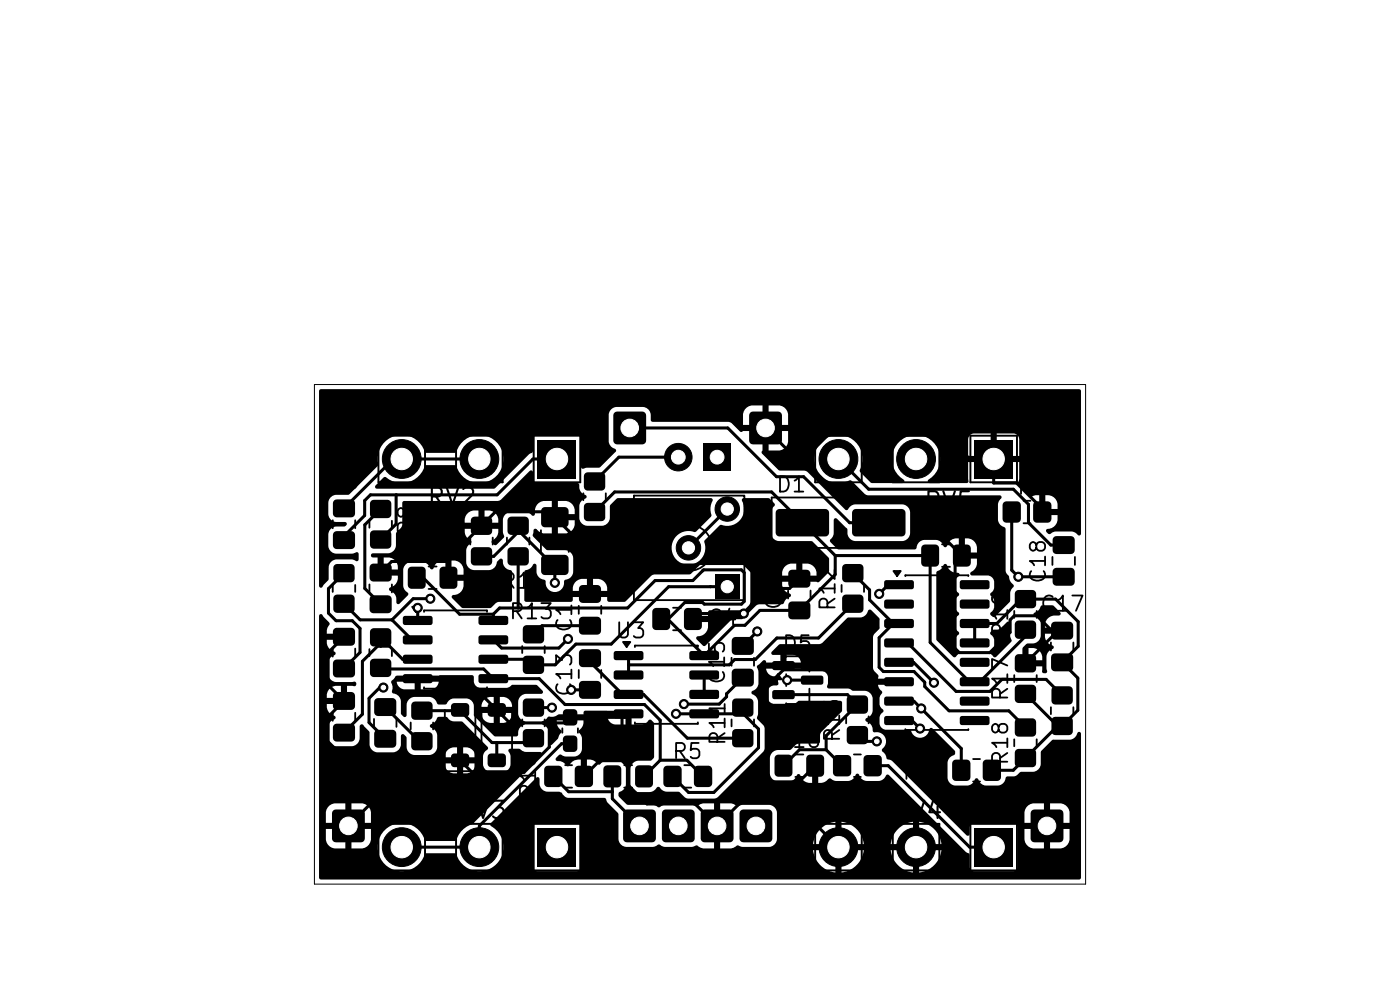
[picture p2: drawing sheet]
<svg xmlns="http://www.w3.org/2000/svg" width="297mm" height="210mm" viewBox="0 0 297 210" stroke-linecap="round" stroke-linejoin="round" font-family="sans-serif">
<defs><g id="words">
<g font-size="3.7">
<text x="90.4" y="108.2">RV2</text>
<text x="195.7" y="109">RV5</text>
<text x="96.9" y="174.6">RV3</text>
<text x="189.2" y="174.6">RV4</text>
</g>
<g font-size="3.2">
<text x="69.6" y="104.6">C8</text>
<text x="113.3" y="107">C5</text>
<text x="164.4" y="105.3">D1</text>
<text x="215.5" y="105.7">R21</text>
<text x="88.6" y="113.8" transform="rotate(-90 88.6 113.8)">R8</text>
<text x="99.3" y="118.3" transform="rotate(-90 99.3 118.3)">R2</text>
<text x="197.1" y="114.9">C3</text>
<text x="106" y="125.7">R1</text>
<text x="206.4" y="121.8">U2</text>
<text x="222.7" y="124.1" transform="rotate(-90 222.7 124.1)">C18</text>
<text x="97.9" y="129.2">U1</text>
<text x="166.6" y="129.7" transform="rotate(-90 166.6 129.7)">C1</text>
<text x="178" y="129.9" transform="rotate(-90 178 129.9)">R12</text>
<text x="220.4" y="130.5">C17</text>
<text x="107.7" y="132.2">R13</text>
<text x="122.2" y="134.5" transform="rotate(-90 122.2 134.5)">C14</text>
<text x="130.3" y="136.2">U3</text>
<text x="149.8" y="133.5">C4</text>
<text x="214.7" y="135.4" transform="rotate(-90 214.7 135.4)">R16</text>
<text x="165.7" y="139">D5</text>
<text x="122.2" y="148.1" transform="rotate(-90 122.2 148.1)">C13</text>
<text x="154.6" y="145.5" transform="rotate(-90 154.6 145.5)">C15</text>
<text x="214.7" y="149.1" transform="rotate(-90 214.7 149.1)">R17</text>
<text x="128.3" y="160.7" transform="rotate(-90 128.3 160.7)">C12</text>
<text x="142.3" y="161.8">R5</text>
<text x="154.7" y="158.5" transform="rotate(-90 154.7 158.5)">R11</text>
<text x="164.5" y="159.5">C16</text>
<text x="179" y="157.8" transform="rotate(-90 179 157.8)">R15</text>
<text x="67.9" y="163">C7</text>
<text x="76.1" y="164.6">C11R9</text>
<text x="191.2" y="166.2">R20</text>
<text x="214.7" y="162.7" transform="rotate(-90 214.7 162.7)">R18</text>
<text x="93.1" y="168.6">D3 D4</text>
<text x="114.1" y="172.7">R4</text>
<text x="114.5" y="169.6" transform="rotate(-90 114.5 169.6)">R10</text>
<text x="176.8" y="170.3">R14</text>
</g>
</g></defs>
<g fill="#000">
<path d="M85.4 106.5l.3-.2h19.9l.7-.3 6.1-6.1a.4 .4 0 0 1 .4-.1 .4 .4 0 0 1 .3 .4v1.5a.97 .97 0 0 0 .8 .8h8.5l.4 .1a2.27 2.27 0 0 0 1.6 2.5v.5a2.4 2.4 0 0 0-1.5 1.7l.1 3a1.73 1.73 0 0 0 1.5 1.2h3.5a1.78 1.78 0 0 0 1.4-1.6v-2.7l1.6-1.5h19.8l.4 .2v.2a4 4 0 0 0-.3 3.3l-3.2 3.4-.4 .1a3.6 3.6 0 0 0-4.8 2.9 3.6 3.6 0 0 0 4 4 3.6 3.6 0 0 0 2.9-4.8l.1-.4 3.4-3.3a3.7 3.7 0 0 0 4.1-1 3.7 3.7 0 0 0 .4-4.3l.4-.3h5.2l1.3 1.1 .1 .4-.6 .7-.2 .7v4.8a1.78 1.78 0 0 0 1.6 1.4h7.1l3.5 3.5 .1 .3-.1 2.8-2 2-.2 .1-.4-.1h-7.3v.7a2.25 2.25 0 0 0 1.8 1.9 .4 .4 0 0 1-.1 .7 2.36 2.36 0 0 0-1.4 1.4l-5.5 .2-3.1 2.9-2 .2-.6 .2-5.5 5.5-.4-.2-1.3-1.3-.1-.4 .4-.2a2.08 2.08 0 0 0 2.1-1.9v-1.1h-2.9l-.3-.3 .1-.9 .3-.1h2.8l.1-1.1 .3-.1 7.2-.1a2.17 2.17 0 0 0 1.4-2v-5.9h6.7v.6h7.3v-.6a2.31 2.31 0 0 0-3-1.9v2.5h-1.3v-2.5h-1.1a2.1 2.1 0 0 0-1.9 1.9h-6.7l-.3-.8-.8-.9-.6-.2h-8.1a1.31 1.31 0 0 0-1.1 .4l-1.9 1.8-7.9 .1-5.8 5.7-.2 .1h-3.3l-.4-.3v-.8h-7.3v.9l-.4 .2-9.7-.1-.2-.3v-6a.49 .49 0 0 1 .6-.4 2.04 2.04 0 0 0 1.4-1.3 .4 .4 0 0 1 .6 .4v1.4a1.9 1.9 0 0 0 1.8 1.6l.2 .4a1.96 1.96 0 0 0 1.2 2.1 1.96 1.96 0 0 0 2.3-.8h2.2v.7h7.3v-.7a2.31 2.31 0 0 0-3-1.9v2.6h-1.3v-2.6h-1.1a2.1 2.1 0 0 0-1.9 1.9h-2.2l.4-.8v-.5a.49 .49 0 0 1 .5-.5 1.77 1.77 0 0 0 1.4-1.6v-3.2a1.76 1.76 0 0 0-1.6-1.4h-4l-2.9-2.9-.1-.2 .2-.8a.47 .47 0 0 1 .4-.7l.7 .6a3.6 3.6 0 0 0 2.8 .5h2.9a2.24 2.24 0 0 0 1.9-2.8h-3.5v2.8h-1.3v-4.1h4.8a2.24 2.24 0 0 0-1.9-2.8h-1.6v2.8h-1.3v-2.8a3.2 3.2 0 0 0-3.2 .8 3.3 3.3 0 0 0-.5 2.1 .45 .45 0 0 1-.7-.1l-.4-.3-.8-.2h-3.3a1.75 1.75 0 0 0-1.5 1.7v2.5l.2 1.2-1.7 1.7-.3-.1-.6-.5 .1-.4a2.25 2.25 0 0 0 1.3-2.5h-7.1v.7a2.43 2.43 0 0 0 1.4 1.9v.2l-.2 .3a1.75 1.75 0 0 0-.9 1.4v2.7a1.75 1.75 0 0 0 1.6 1.5h3.5a2.27 2.27 0 0 0 1.5-1.8l.5-.5a.4 .4 0 0 1 .4-.1 .4 .4 0 0 1 .3 .4 1.89 1.89 0 0 0 1.8 2.1l.1 .3v6l-.2 .3-2.9 .2-1.5 1.2h-5.8l-.3-.1-2-2a.48 .48 0 0 1 .1-.6 .48 .48 0 0 1 .6-.1 2.33 2.33 0 0 0 1.7-3h-2.8l-.3-.2-.1-.4h-.2a.48 .48 0 0 1-.4-.7h3.8v-1.1a2.15 2.15 0 0 0-2.5-1.9v3h-1.3v-3h-.7a2.33 2.33 0 0 0-1.9 1.8 .4 .4 0 0 1-.7-.2 1.75 1.75 0 0 0-1.6-1.3h-2.5a1.75 1.75 0 0 0-1.6 1.7v3.5a1.75 1.75 0 0 0 1 1.3l.1 .3v.3l-1.8 1.8a.4 .4 0 0 1-.5 0 .4 .4 0 0 1-.2-.3 2.13 2.13 0 0 0-1.5-2.6 .4 .4 0 0 1 .2-.6 2.14 2.14 0 0 0 1.6-2.5h-3.2l-.4-.2v-.4h-.3a.48 .48 0 0 1-.4-.7h4.3a2.3 2.3 0 0 0-3-2.5v2.5h-1.3v-2.5h-1a.45 .45 0 0 1-.4-.5 .45 .45 0 0 1 .5-.4l3.4-.1a1.78 1.78 0 0 0 1.4-1.6v-2.5l1.1-1.2a2.35 2.35 0 0 0 .2-1.8h13.3v.7h7.1v-.7a2.25 2.25 0 0 0-2.9-1.9v2.6h-1.3v-2.6h-1a2.1 2.1 0 0 0-1.9 1.9h-13.3zM114 93.3h8.3v8.2h-8.3zM130.3 87.5l.6-.2h5.4a.81 .81 0 0 1 .8 .8v5.4a.81 .81 0 0 1-.8 .8h-5.4a.81 .81 0 0 1-.8-.8v-5.4zM149.2 94.1h5.8v5.8h-5.8zM159.2 87.5l.5-.2h5.4a.81 .81 0 0 1 .8 .8v5.4a.81 .81 0 0 1-.8 .8h-5.4a.81 .81 0 0 1-.8-.8v-5.4zM206.7 93.3h8.2v8.2h-8.2zM67.7 82.7l.4-.2h160.8l.2 .1 .2 .3v30.5a.48 .48 0 0 1-.8-.1l-.4-.3-.8-.3h-3.3l-1.3 .6-.7-.4-.1-.2 .2-.4a2.31 2.31 0 0 0 2.3-2v-1h-2.9a.48 .48 0 0 1-.4-.7 .51 .51 0 0 1-.5-.1 .51 .51 0 0 1-.1-.5h3.9v-1.1a2.17 2.17 0 0 0-2.6-1.9v3h-1.3v-3l-.9 .1-1 .3h-.2l-2.6-2.7 .4-1.1v-3.6h-3.2v-1.3h3.2v-3.9l-.5-.6-.7-.2h-3.5v3.2h-1.3v-3.2h-3.6l-.7 .2-.3 .3-.2 .6v3.6h3.2v1.3h-3.2v4.3l-.3 .2h-7.9a.4 .4 0 0 1-.4-.3 .4 .4 0 0 1 .2-.5 5.1 5.1 0 0 0 1.1-7.7 5.1 5.1 0 0 0-7.8 .2 5.1 5.1 0 0 0 1.5 7.7 .4 .4 0 0 1-.3 .6l-6.7-.1-2.3-2.3-.1-.4a5.1 5.1 0 0 0-3.7-7.4 5.1 5.1 0 0 0-5.9 5.8 5.1 5.1 0 0 0 7.4 3.8h.4l2.9 2.9 .6 .3h28a.42 .42 0 0 1 .4 .3 .42 .42 0 0 1-.3 .5l-.3 .4-.2 .7v3.3a2.05 2.05 0 0 0 1.6 1.7l.1 9.4a2.19 2.19 0 0 1 .8 1.7l.9 1.2-.8 1.2-.1 2.2-3.3 3.2-.3-.1-.5-.5v-.2l.6-.8 .2-.5v-1.4l-.2-.4-.5-.6a.4 .4 0 0 1 0-.6l.5-.6 .2-.5v-1.4l-.4-.8-.8-.4h-3.5a.4 .4 0 0 1-.4-.3 .4 .4 0 0 1 .2-.5 2.43 2.43 0 0 0 1.3-2.8h-2.8l-.4-.2v-.4h-.3a.48 .48 0 0 1-.4-.7h3.9a2.32 2.32 0 0 0-2.6-3v3h-1.3v-3h-.7a2.25 2.25 0 0 0-1.9 1.8 .4 .4 0 0 1-.6-.2l-.2-.4a1.75 1.75 0 0 0-1.4-.9h-2.6a1.75 1.75 0 0 0-1.6 1.7l-.4 .4-16.3-.1-1.6-1.7 .7-1.4 .1-3.3 .4-.2 .2 .1 2.3 2.3a1.92 1.92 0 0 0 1.6 2.5l10.3-.1a1.78 1.78 0 0 0 1.4-1.6l-.1-4.7a1.76 1.76 0 0 0-1.6-1.4h-10.1a1.98 1.98 0 0 0-1.5 1.2l-.5-.1-8.3-8.2-5.6-.1-.3-.1-3.5-3.7 .2-.4v-3.1l.4 .2 .9-.2v3.1h2.2a2.1 2.1 0 0 0 1.9-1.9v-2.3h-3l.1-.4-.1-.9h3v-2.3a2.11 2.11 0 0 0-1.9-1.8h-2.2v3l-.4-.1-.9 .1v-3h-2.4a2.11 2.11 0 0 0-1.8 1.9v2.2h3.1l-.2 .4 .2 .9h-3.1l-.5 .2-1.9-1.9-.6-.2h-16.1l-.4-.2-.1-1.3a1.75 1.75 0 0 0-1.6-1.7h-5.8a1.75 1.75 0 0 0-1.5 1.7l.1 5.9a2.09 2.09 0 0 0 1.4 1.4l.1 .5-3.4 3.3-2.8 .1-.9 .2-.3-.3v-6l-.5-.7-.4-.1h-8.5a.96 .96 0 0 0-.8 .8l-.1 2.8-.7 .4-7.5 7.4h-24.8a.4 .4 0 0 1-.4-.3 .4 .4 0 0 1 .1-.4l1.7-1.7 .5-.1a5.2 5.2 0 0 0 8.3-2.4l6.5-.1a5.1 5.1 0 0 0 6.9 3.5 5.1 5.1 0 0 0 2.4-7.4 5.1 5.1 0 0 0-7.6-1.3 4.9 4.9 0 0 0-1.5 2.3l-.4 .3h-6.1l-.3-.3a5.1 5.1 0 0 0-6.4-3.3 5.1 5.1 0 0 0-3.5 6.2l-6.1 6.1-2.9 .2a1.75 1.75 0 0 0-1.6 1.6l.1 2.8a1.75 1.75 0 0 0 1.6 1.3h2a.4 .4 0 0 1 .2 .7l-.4 .3h-1.8a1.76 1.76 0 0 0-1.7 1.6l.1 2.9a1.74 1.74 0 0 0 1.6 1.3h3.4l.7-.3a.4 .4 0 0 1 .5 0 .4 .4 0 0 1 .2 .3l-.1 1.4a1.26 1.26 0 0 1-1.3-.2h-3.3a1.76 1.76 0 0 0-1.7 1.6v2.7l-1.3 1.6a.4 .4 0 0 1-.5 0 .4 .4 0 0 1-.2-.3zM70.9 112.9l.5-.2h3.1a.81 .81 0 0 1 .8 .8v2.2a.81 .81 0 0 1-.8 .8h-3.1a.81 .81 0 0 1-.8-.8v-2.2zM70.9 106.2l.5-.3h3.1a.81 .81 0 0 1 .8 .9v2.1a.81 .81 0 0 1-.8 .9h-3.1a.81 .81 0 0 1-.8-.9v-2.1zM78.7 112.7l.6-.2h2.9a.81 .81 0 0 1 .8 .8v2.3a.81 .81 0 0 1-.8 .8h-2.9a.81 .81 0 0 1-.8-.8v-2.3zM78.7 106.3l.6-.3h2.9a.81 .81 0 0 1 .8 .8v2.3a.81 .81 0 0 1-.8 .8h-2.9a.81 .81 0 0 1-.8-.8v-2.3zM100.1 116.3l.6-.2h2.9a.81 .81 0 0 1 .8 .8v2.3a.81 .81 0 0 1-.8 .8h-2.9a.81 .81 0 0 1-.8-.8v-2.3z"/>
<path d="M100.1 109.8l.6-.2h2.9a.81 .81 0 0 1 .8 .8v2.3a.81 .81 0 0 1-.8 .8h-2.9a.81 .81 0 0 1-.8-.8v-2.3zM107.9 116.3l.6-.2h2.9a.81 .81 0 0 1 .8 .8v2.3a.81 .81 0 0 1-.8 .8h-2.9a.81 .81 0 0 1-.8-.8v-2.3zM107.9 109.8l.6-.2h2.9a.81 .81 0 0 1 .8 .8v2.3a.81 .81 0 0 1-.8 .8h-2.9a.81 .81 0 0 1-.8-.8v-2.3zM115 107.8l.6-.2h4.2a.81 .81 0 0 1 .8 .8v2.6a.81 .81 0 0 1-.8 .9h-4.2a.81 .81 0 0 1-.8-.9v-2.6zM124.1 106.9l.6-.2h2.9a.81 .81 0 0 1 .8 .8v2.3a.81 .81 0 0 1-.8 .8h-2.9a.81 .81 0 0 1-.8-.8v-2.3zM124.1 100.4l.6-.2h2.9a.81 .81 0 0 1 .8 .8v2.3a.81 .81 0 0 1-.8 .8h-2.9a.81 .81 0 0 1-.8-.8v-2.3zM164.8 108.2l.6-.2h9.7a.81 .81 0 0 1 .8 .8v4.2a.81 .81 0 0 1-.8 .8h-9.7a.81 .81 0 0 1-.9-.8v-4.2zM181 108.2l.6-.2h9.7a.81 .81 0 0 1 .8 .8v4.2a.81 .81 0 0 1-.8 .8h-9.7a.81 .81 0 0 1-.8-.8v-4.2zM195.7 115.7l.5-.2h2.2a.81 .81 0 0 1 .8 .8v3.1a.81 .81 0 0 1-.8 .8h-2.2a.81 .81 0 0 1-.8-.8v-3.1zM198.7 121.3l.2-.2a2.08 2.08 0 0 0 1.4-1.4 .4 .4 0 0 1 .6 .2 2.31 2.31 0 0 0 2.5 1.7 .4 .4 0 0 1 0 .6 1.45 1.45 0 0 0-.8 1.2 2.42 2.42 0 0 0 .4 2.2l.3 .2a.53 .53 0 0 1-.3 .8 2.42 2.42 0 0 0-.4 2.2l.2 .5 .5 .6a.53 .53 0 0 1-.3 .8 2.42 2.42 0 0 0-.4 2.2l.2 .5 .5 .6a.53 .53 0 0 1-.3 .8 2.42 2.42 0 0 0-.4 2.2l.2 .6 .5 .5a.4 .4 0 0 1 0 .7l-.7 .6-.4-.1-3.6-3.6zM202.4 115.7l.6-.2h2.1a.81 .81 0 0 1 .9 .8v3.1a.81 .81 0 0 1-.9 .8h-2.1a.81 .81 0 0 1-.9-.8v-3.1zM212.9 106.6l.6-.3h2.3a.81 .81 0 0 1 .8 .9v2.9a.81 .81 0 0 1-.8 .8h-2.3a.81 .81 0 0 1-.8-.8v-2.9z"/>
<path d="M219.4 106.6l.6-.3h2.2a.81 .81 0 0 1 .9 .9v2.9a.81 .81 0 0 1-.9 .8h-2.2a.81 .81 0 0 1-.8-.8v-2.9zM223.5 114l.6-.3h3.1a.81 .81 0 0 1 .8 .8v2.2a.81 .81 0 0 1-.8 .8h-3.1a.81 .81 0 0 1-.8-.8v-2.2zM70.9 133.4l.5-.2h3.1a.81 .81 0 0 1 .8 .8v2.2a.81 .81 0 0 1-.8 .8h-3.1a.81 .81 0 0 1-.8-.8v-2.2zM70.9 126.4l.6-.3h2.9a.81 .81 0 0 1 .8 .8v2.3a.81 .81 0 0 1-.8 .8h-2.9a.81 .81 0 0 1-.8-.8v-2.3zM70.9 119.9l.6-.3h2.9a.81 .81 0 0 1 .8 .8v2.3a.81 .81 0 0 1-.8 .8h-2.9a.81 .81 0 0 1-.8-.8v-2.3zM78.6 126.5l.6-.2h3.1a.81 .81 0 0 1 .8 .8v2.2a.81 .81 0 0 1-.8 .8h-3.1a.81 .81 0 0 1-.8-.8v-2.2zM78.6 119.8l.6-.2h3.1a.81 .81 0 0 1 .8 .8v2.2a.81 .81 0 0 1-.8 .8h-3.1a.81 .81 0 0 1-.8-.8v-2.2zM78.7 133.5l.6-.2h2.9a.81 .81 0 0 1 .8 .8v2.2a.81 .81 0 0 1-.8 .8h-2.9a.81 .81 0 0 1-.8-.8v-2.2zM85.6 130.8l.3-.2 5.6 .1 .3 .4-.1 1.2-.4 .3-5.5-.1-.3-.4zM85.6 134.9l.3-.1h5.6l.3 .4-.1 1.2-.4 .3h-5.5l-.3-.5zM85.6 139l.3-.1h5.6l.3 .5-.1 1.1-.4 .3h-5.5l-.3-.5zM86.7 120.4l.6-.2h2.2a.81 .81 0 0 1 .8 .8v3.1a.81 .81 0 0 1-.8 .8h-2.2a.81 .81 0 0 1-.8-.8v-3.1z"/>
<path d="M87.4 128.7h1.6l-.8 1.1zM93.5 120.4l.5-.2h2.2a.81 .81 0 0 1 .8 .8v3.1a.81 .81 0 0 1-.8 .8h-2.2a.81 .81 0 0 1-.8-.8v-3.1zM101.6 139l.4-.1h5.5l.3 .5v1.1l-.5 .3h-5.5l-.3-.5zM101.6 134.9l.4-.1h5.5l.3 .4v1.2l-.5 .3h-5.5l-.3-.5zM101.6 130.8l.4-.2 5.5 .1 .3 .4v1.2l-.5 .3-5.5-.1-.3-.4zM111.1 132.8l.6-.2h2.9a.81 .81 0 0 1 .8 .8v2.3a.81 .81 0 0 1-.8 .8h-2.9a.81 .81 0 0 1-.8-.8v-2.3zM115 117.9l.6-.2h4.2a.81 .81 0 0 1 .8 .8v2.7a.81 .81 0 0 1-.8 .8h-4.2a.81 .81 0 0 1-.8-.8v-2.7zM123 131.1l.6-.3h3.1a.81 .81 0 0 1 .8 .8v2.2a.81 .81 0 0 1-.8 .8h-3.1a.81 .81 0 0 1-.8-.8v-2.2zM123 124.3l.6-.2h3.1a.81 .81 0 0 1 .8 .8v2.2a.81 .81 0 0 1-.8 .8h-3.1a.81 .81 0 0 1-.8-.8v-2.2zM130.3 138.2l.4-.1h5.5l.3 .5v1.1l-.5 .3h-5.5l-.3-.4zM132.2 136.2h1.5l-.8 1zM138.6 129.2l.6-.2h2.2a.81 .81 0 0 1 .8 .8v3a.81 .81 0 0 1-.8 .9h-2.2a.81 .81 0 0 1-.8-.9v-3z"/>
<path d="M145.3 129.2l.6-.2h2.2a.81 .81 0 0 1 .8 .8v3a.81 .81 0 0 1-.8 .9h-2.2a.81 .81 0 0 1-.8-.9v-3zM146.4 138.2l.3-.1h5.6l.3 .5-.1 1.1-.4 .3h-5.6l-.3-.4zM155.5 135.4l.5-.3h3.1a.81 .81 0 0 1 .8 .8v2.2a.81 .81 0 0 1-.8 .8h-3.1a.81 .81 0 0 1-.8-.8v-2.2zM151.7 121.9h5.2v5.1h-5.2zM167.5 127.8l.5-.2h3.1a.81 .81 0 0 1 .8 .8v2.2a.81 .81 0 0 1-.8 .8h-3.1a.81 .81 0 0 1-.8-.8v-2.2zM167.5 121.1l.5-.2h3.1a.81 .81 0 0 1 .8 .8v2.2a.81 .81 0 0 1-.8 .8h-3.1a.81 .81 0 0 1-.8-.8v-2.2zM178.9 126.4l.6-.3h2.9a.81 .81 0 0 1 .8 .8v2.3a.81 .81 0 0 1-.8 .8h-2.9a.81 .81 0 0 1-.9-.8v-2.3zM178.9 119.9l.6-.3h2.9a.81 .81 0 0 1 .8 .8v2.3a.81 .81 0 0 1-.8 .8h-2.9a.81 .81 0 0 1-.9-.8v-2.3zM67.7 130.4a.4 .4 0 0 1 .4-.1 .4 .4 0 0 1 .4 .3l1.4 1.6-.6 1.4v.8h3.3l.4 .3v.6l-.3 .4h-3.4v.7a2.25 2.25 0 0 0 1.8 1.9 .4 .4 0 0 1-.1 .7 1.75 1.75 0 0 0-1.4 1.6l.1 2.8a1.75 1.75 0 0 0 1.6 1.3l3.8-.1a.49 .49 0 0 1 .5 .6 .49 .49 0 0 1-.8 .3h-1.2v2.8l-.2 .4h-.4l-.1 .5-.2 .1h-3.4a2.29 2.29 0 0 0 1.8 2.7 .4 .4 0 0 1-.1 .6 1.75 1.75 0 0 0-1.4 1.6l.1 2.8a1.74 1.74 0 0 0 1.6 1.3h3.6a1.77 1.77 0 0 0 1.4-1.7v-2.5a.48 .48 0 0 1 .4-.5 .48 .48 0 0 1 .6 .5l1.1 1.2v2.6a1.75 1.75 0 0 0 1.6 1.7h3.7a1.78 1.78 0 0 0 1.3-1.7l.1-1.9a.4 .4 0 0 1 .6-.2l.6 .6v2.1a1.75 1.75 0 0 0 1.6 1.7l3.5-.1a1.77 1.77 0 0 0 1.3-1.6v-2.8a2.36 2.36 0 0 0-1.4-1.5l-.1-.4a2.57 2.57 0 0 0 1.7-1.7h1.7l1.4 .9 2.1 .1 5.3 5.3 .1 .4a2.31 2.31 0 0 0-1 1.6v1.8a1.67 1.67 0 0 0 1.5 1.5h3a1.69 1.69 0 0 0 1.3-1.5v-2l-.4-.7a.4 .4 0 0 1 0-.5 .4 .4 0 0 1 .3-.2h1.9l.7 .5 .8 .2h3a.4 .4 0 0 1 .4 .3 .4 .4 0 0 1-.1 .4l-14.4 14.4a6 6 0 0 0-3.8 3.7h-6.5a5.1 5.1 0 0 0-7.1-3.3 5.1 5.1 0 0 0-1.9 7.7 5.1 5.1 0 0 0 7.9 .3l1-1.7 .3-.3 6.3 .1a5.1 5.1 0 0 0 7.9 2.8 5.1 5.1 0 0 0-.1-8.5h8.6v8.6a.96 .96 0 0 0 .8 .8h8.6a.97 .97 0 0 0 .8-.8l-.1-8.6a.97 .97 0 0 0-.8-.8h-8.5a.96 .96 0 0 0-.8 .8l-8.7-.1a.44 .44 0 0 1-.3-.7l9.9-9.8 .2 .1 .3 .3v1.5a1.75 1.75 0 0 0 1.6 1.2l2.7 .1 1 1 .7 .2 7.9 .1 .5 .9 2.3 2.5v5.4a1.75 1.75 0 0 0 1.7 1.6h5.6l1.3-.6 1.3 .6h5.6l1-.4 1.4 .7h2.4v-3l.4 .1 .9-.1v3h2.3l1.3-.7 1.2 .4h5.6l.7-.3 .5-.3h11.3v1.3h-3.2a5.4 5.4 0 0 0 4.7 4.7v-3.2h1.3v3.2l.4-.1a5.4 5.4 0 0 0 4.3-4.6h-3.1v-1.3h12.1v1.3h-3.2v.4a5.4 5.4 0 0 0 4.7 4.3v-3.2h1.3v3.2l.4-.1a5.4 5.4 0 0 0 4.3-4.6h-3.2v-1.3h3.2v-.5a5.4 5.4 0 0 0-4.7-4.3v3.2h-1.3v-3.2l-.4 .1a5.4 5.4 0 0 0-4.3 4.7h-5.8v-.5a5.4 5.4 0 0 0-4.7-4.3v3.2h-1.3v-3.2l-.4 .1a5.4 5.4 0 0 0-4.3 4.7h-8.1l.4-1.1v-5.9a1.76 1.76 0 0 0-1.6-1.4h-5.6l-1.1 .4-1.4-.7h-2.3v3l-.4-.1-.9 .1v-3h-2.3l-.6 .2a1.11 1.11 0 0 1-1.6 .2l-5.9-.1-1.3 .6-1.3-.6h-5.3l-1.9-1.7-.1-.7 .3-.3a1.76 1.76 0 0 0 1.3-1.6l-.1-3.7a1.76 1.76 0 0 0-1.6-1.3h-2.7l-1 .7a.41 .41 0 0 1-.7-.2l-.4-.3a2.38 2.38 0 0 0-1.8-.5v3.2l-.4 .4h-.5l-.3-.2-.1-3.4h-.6a2.41 2.41 0 0 0-2 1.4h-.4a2.15 2.15 0 0 0-2.2-1.1l-.1-.4v-.2l.9-.8 1.1 .5 2.2-.1a1.73 1.73 0 0 0 1.4-1.5l-.1-2.5-.5-.9a.41 .41 0 0 1 .1-.7l.4-.4a2.15 2.15 0 0 0 .4-1.6h-5.7l.2 1.2 .7 .8a.41 .41 0 0 1-.1 .7l-.5 1.2-1.3 1.3a.4 .4 0 0 1-.4 .1 .4 .4 0 0 1-.3-.4v-2.7a2.36 2.36 0 0 0-1.5-1.4v-.4l1-.7 .4-.4h12.6v.2a1.77 1.77 0 0 0 1.6 1.4h2.2v-1.6h-16.4l.3-.1a2.46 2.46 0 0 0 2-.5h5.2v-.6l.4-.2 8.7 .1a.48 .48 0 0 1 .4 .6 .47 .47 0 0 1 .7 .4v1.9h2.2a2.24 2.24 0 0 0 1.5-1h.4l.7 .7v7.2l-.8 .8h-2.7a1.75 1.75 0 0 0-1.5 1.6v3.5a1.75 1.75 0 0 0 1.6 1.5h2.7l.9-.5 .3-.4a.4 .4 0 0 1 .7 0 1.74 1.74 0 0 0 1.4 .8l2.7 .1 1.2 1.1 .6 .3 6-.1 10.1-9.9 .2-.6v-4.3l-.2-.7-1.4-1.4 .2-1v-2.9l-.5-.8-.7-.4a.4 .4 0 0 1-.2-.4 .4 .4 0 0 1 .2-.4 1.73 1.73 0 0 0 1.3-1.5v-2.5l-.2-.7h1.8a1.99 1.99 0 0 0 2.4 1.7l.1 .2 .1 1.4-.3 .3a1.57 1.57 0 0 0-2 1.3 2.42 2.42 0 0 0 .5 2.2l.8 .4h4.3l1.1-.6h8.7l.4 .2v2l-4.4 4.4-.2 .6-.1 1.7-.3 .1h-4.2a3.3 3.3 0 0 0-1.8 1.4h-2.8a1.75 1.75 0 0 0-1.5 1.6l.1 3.8a1.74 1.74 0 0 0 1.6 1.2h2.7a2.1 2.1 0 0 0 1.5-1.4 .4 .4 0 0 1 .6 .2 2.14 2.14 0 0 0 2.5 1.6v-3.3l.4-.4h.5l.3 .3 .1 3.4h.6a2.12 2.12 0 0 0 1.5-.8l.4-.2 1.3 .6 2.8-.1a2.1 2.1 0 0 0 1.5-1.4h.4a2.4 2.4 0 0 0 1.8 1.5l2.8-.1a2.04 2.04 0 0 0 1.4-1.2h.5l16.3 16.3 .7 .4 .1 2.9a.96 .96 0 0 0 .8 .8h8.6a.97 .97 0 0 0 .8-.8v-8.6a.97 .97 0 0 0-.8-.8h-8.6a.97 .97 0 0 0-.8 .8v1.5l-.1 .2-.3 .2-5.1-5h17.1v2.2h3.1l-.1 .5 .1 .8h-3.1v2.4a2.11 2.11 0 0 0 1.9 1.8h2.3v-3l.4 .1 .9-.1v3h2.2a2.1 2.1 0 0 0 1.9-1.9v-2.3h-3l.1-.4-.1-.9h3v-2.3a2.11 2.11 0 0 0-1.9-1.8h-2.2v3l-.4-.1-.9 .1v-3h-2.4a2.11 2.11 0 0 0-1.8 1.9h-17.1l-11-10.9-1-.3-.2-.3a2.04 2.04 0 0 0-.9-1.5l.1-.5a2 2 0 0 0 .6-2.4 2 2 0 0 0-2.4-1.1l-.3-.3a1.95 1.95 0 0 0-1.5-2.1v-.4l.2-.2a1.76 1.76 0 0 0 1.3-1.6v-2.8a1.81 1.81 0 0 0-1.6-1.4h-2.5l-1-.4-4.4-.1-.2-.4 .2-.6 .1-1.4a1.45 1.45 0 0 0-1.3-1.3h-4.1l-.4-.2v-.3h-9.2l-.1-.3v-.3l1.2-1.1a.41 .41 0 0 1 .5 0 .41 .41 0 0 1 .2 .4h7.4v-.2a1.77 1.77 0 0 0-1.6-1.4h-1.4v1.6h-1.3v-1.6h-1.5a.4 .4 0 0 1-.4-.2 .4 .4 0 0 1 0-.4l1.7-1.7 8.7-.1 5.6-5.4 2.8-.1a1.99 1.99 0 0 0 1.7-1.6l.2-.1 .4 .1 1.8 1.9v2l-1.1 1.2-.3 .6 .1 7 1.1 1.2-.1 .7h4.1l.3 .4v.7l-.4 .2h-4l.2 .7 .6 .7-.5 1.3v1.4l.1 .5 .5 .5a.49 .49 0 0 1 .2 .5 .49 .49 0 0 1-.4 .4 2.42 2.42 0 0 0-.4 2.2 1.45 1.45 0 0 0 1.3 1.3l5.2 .1a2.03 2.03 0 0 0 2.1 1.6 2.03 2.03 0 0 0 1.9-1.7l.3-.4 .4 .1 4.7 4.7 .1 .8a2.08 2.08 0 0 0-1.6 1.8v3.3a1.75 1.75 0 0 0 1.7 1.5h2.5a2.02 2.02 0 0 0 1.7-1.5h.5a2.4 2.4 0 0 0 1.7 1.5h2.9a2.01 2.01 0 0 0 1.4-1.8l.3-.1 1.8-.1 1-.9h2.6a1.76 1.76 0 0 0 1.7-1.6l.1-2.8 2.3-2.3 .3-.1h3.4a1.97 1.97 0 0 0 1.8-1.6 .4 .4 0 0 1 .4 0 .4 .4 0 0 1 .2 .3v30.6v.2l-.4 .2h-160.8l-.2-.1-.2-.3v-13.9h1.4v2.2h3.1l-.2 .5 .2 .8h-3.1v2.4a2.11 2.11 0 0 0 1.9 1.8h2.3v-3l.4 .1 .9-.1v3h2.3a2.11 2.11 0 0 0 1.8-1.9v-2.3h-3l.1-.4-.1-.9h3v-2.3a2.11 2.11 0 0 0-1.9-1.8h-2.2v3l-.4-.1-.9 .1v-3h-2.4a2.11 2.11 0 0 0-1.8 1.9h-1.4v-10.1h26.7v.1a2.13 2.13 0 0 0 2.6 1.7 5.5 5.5 0 0 0 2.6-.1l.8-.6 .3-.5 .1-.9h-2.5v2.1h-1.3v-2.1h-2.6v.3h-26.7v-1.8h26.7v.2h6.4a2.08 2.08 0 0 0-2.5-2.1v2.1h-1.3v-2.1h-.8a2.02 2.02 0 0 0-1.8 1.9h-26.7v-13h1.6v.6h3v-2.5a2.31 2.31 0 0 0-3 1.9h-1.6zM187.7 123.2l.3-.1h5.6l.3 .4-.1 1.2-.4 .3h-5.5l-.3-.5zM187.7 127.3l.3-.1h5.6l.3 .5-.1 1.1-.4 .3h-5.5l-.3-.5zM187.7 131.4l.3-.1h5.6l.3 .5-.1 1.1-.4 .3h-5.5l-.3-.5z"/>
<path d="M187.7 135.5l.3-.1h5.6l.3 .5-.1 1.2-.4 .3-5.5-.1-.3-.4zM189.5 121.1h1.6l-.8 1.1zM203.8 135.5l.3-.1h5.5l.3 .5v1.2l-.5 .3-5.5-.1-.3-.4zM203.8 131.4l.3-.1h5.5l.3 .5v1.1l-.5 .3h-5.5l-.3-.5zM203.8 127.3l.3-.1h5.5l.3 .5v1.1l-.5 .3h-5.5l-.3-.5zM203.8 123.2l.3-.1h5.5l.3 .4v1.2l-.5 .3h-5.5l-.3-.5zM210.2 134l.5-.4h.9l.7-.3 1.3-1.3a.41 .41 0 0 1 .5-.1 .41 .41 0 0 1 .2 .4v2.5l.3 1.3-3.5 3.3a1.73 1.73 0 0 1-1-1l.6-.8 .2-.6v-1.4l-.2-.4-.6-.7zM215.5 131.9l.6-.3h2.9a.81 .81 0 0 1 .8 .8v2.3a.81 .81 0 0 1-.8 .8h-2.9a.81 .81 0 0 1-.8-.8v-2.3zM215.5 125.4l.6-.3h2.9a.81 .81 0 0 1 .8 .9v2.2a.81 .81 0 0 1-.8 .8h-2.9a.81 .81 0 0 1-.8-.8v-2.2zM220.9 128.5h2.6l1.4 1.4a.4 .4 0 0 1 .1 .4 .4 .4 0 0 1-.4 .3 2.3 2.3 0 0 0-2.9 2.5h3.3l.3 .4v.5l-.2 .4h-3.4a2.29 2.29 0 0 0 1.8 2.6 .4 .4 0 0 1-.2 .7 1.75 1.75 0 0 0-1.3 1.6v2.4l.2 .8-.2 .2a.58 .58 0 0 1-.7 .1 .58 .58 0 0 1-.2-.7v-.7h-3.2a.48 .48 0 0 1-.4-.7 .51 .51 0 0 1-.5-.1 .51 .51 0 0 1-.1-.5h4.2a2.3 2.3 0 0 0-2.9-2.6v2.6h-1.3l.1-2.7 .9-.9h1.2a1.76 1.76 0 0 0 1.7-1.7v-2.5a2.02 2.02 0 0 0-1.5-1.7v-.5a2.58 2.58 0 0 0 1.6-1.6zM223.2 132.1l.6-.2h3.1a.81 .81 0 0 1 .8 .8v2.2a.81 .81 0 0 1-.8 .8h-3.1a.81 .81 0 0 1-.8-.8v-2.2zM223.5 120.7l.6-.3h3.1a.81 .81 0 0 1 .8 .9v2.1a.81 .81 0 0 1-.8 .9h-3.1a.81 .81 0 0 1-.8-.9v-2.1z"/>
<path d="M70.9 140.1l.5-.2h3.1a.81 .81 0 0 1 .8 .8v2.2a.81 .81 0 0 1-.8 .8h-3.1a.81 .81 0 0 1-.8-.8v-2.2zM70.9 153.7l.5-.2h3.1a.81 .81 0 0 1 .8 .8v2.2a.81 .81 0 0 1-.8 .8h-3.1a.81 .81 0 0 1-.8-.8v-2.2zM70.9 147l.5-.2h3.1a.81 .81 0 0 1 .8 .8v2.2a.81 .81 0 0 1-.8 .8h-3.1a.81 .81 0 0 1-.8-.8v-2.2zM78.7 140l.6-.3h2.9a.81 .81 0 0 1 .8 .8v2.3a.81 .81 0 0 1-.8 .8h-2.9a.81 .81 0 0 1-.8-.8v-2.3zM79.6 155l.6-.2h3.1a.81 .81 0 0 1 .8 .8v2.2a.81 .81 0 0 1-.8 .8h-3.1a.81 .81 0 0 1-.8-.8v-2.2zM79.6 148.3l.6-.2h3.1a.81 .81 0 0 1 .8 .8v2.2a.81 .81 0 0 1-.8 .8h-3.1a.81 .81 0 0 1-.8-.8v-2.2zM85.6 143.1l.3-.1h5.6l.3 .5-.1 1.1-.4 .3h-5.5l-.3-.4zM87.5 155.5l.5-.2h3a.81 .81 0 0 1 .8 .8v2.3a.81 .81 0 0 1-.8 .8h-3a.81 .81 0 0 1-.8-.8v-2.3zM87.5 149l.5-.2h3a.81 .81 0 0 1 .8 .8v2.3a.81 .81 0 0 1-.8 .8h-3a.81 .81 0 0 1-.8-.8v-2.3zM95.9 149.3l.5-.2h2.4a.73 .73 0 0 1 .8 .8v1.4a.73 .73 0 0 1-.8 .8h-2.4a.73 .73 0 0 1-.7-.8v-1.4zM84 143.4l16.1-.2 .2 .1 .2 .3a1.75 1.75 0 0 0 .9 2.2l6.1 .1 1.3-.6h4.9l1.4 1.2a.4 .4 0 0 1 .1 .5 .4 .4 0 0 1-.4 .2h-3.2a1.76 1.76 0 0 0-1.7 1.6v2.6a1.94 1.94 0 0 0 1.5 1.7v.4a2.27 2.27 0 0 0-1.5 2.5l-.4 .2h-4.6l-4.4-4.5v-.2h1.6a2.12 2.12 0 0 0 2.6 1.8h1.3a2.1 2.1 0 0 0 2.6-2.1h-2.6v2.1h-1.3v-2.1h-2.6v.3h-1.6v-1.8h1.6v.2h6.5a2.08 2.08 0 0 0-2.6-2.1v2.1h-1.3v-2.1a2.14 2.14 0 0 0-2.6 1.9h-1.6a1.67 1.67 0 0 0-1.5-1.5h-2.9a1.9 1.9 0 0 0-1.4 1.2h-1.8a2.08 2.08 0 0 0-1.8-1.6h-3.2a1.76 1.76 0 0 0-1.6 1.7v2.2a.4 .4 0 0 1-.3 .4 .4 .4 0 0 1-.4-.1l-.5-.6-.1-2.6a1.96 1.96 0 0 0-1.7-1.8l-.2-.2a2.9 2.9 0 0 0-.1-2.1l1.2-.1a1.75 1.75 0 0 0 1.6 1.6h5.6a1.75 1.75 0 0 0 1.7-1.6h-3.8v1.6h-1.3v-1.6h-5zM101.6 143.1l.4-.1h5.5l.3 .5v1.1l-.5 .3h-5.5l-.3-.4z"/>
<path d="M103.7 149.3l.5-.2h2.4a.73 .73 0 0 1 .7 .8v1.4a.73 .73 0 0 1-.7 .8h-2.4a.73 .73 0 0 1-.8-.8v-1.4zM111.1 154.9l.6-.3h2.9a.81 .81 0 0 1 .8 .9v2.2a.81 .81 0 0 1-.8 .8h-2.9a.81 .81 0 0 1-.8-.8v-2.2zM111.1 148.4l.6-.2h2.9a.81 .81 0 0 1 .8 .8v2.2a.81 .81 0 0 1-.8 .9h-2.9a.81 .81 0 0 1-.8-.9v-2.2zM111.1 139.3l.6-.2h2.9a.81 .81 0 0 1 .8 .8v2.3a.81 .81 0 0 1-.8 .8h-2.9a.81 .81 0 0 1-.8-.8v-2.3zM119.6 156.2l.6-.2h1.5a.77 .77 0 0 1 .8 .8v1.9a.77 .77 0 0 1-.8 .8h-1.5a.77 .77 0 0 1-.8-.8v-1.9zM119.6 150.7l.6-.3h1.5a.77 .77 0 0 1 .8 .8v1.9a.77 .77 0 0 1-.8 .8h-1.5a.77 .77 0 0 1-.8-.8v-1.9zM123 144.7l.6-.3h3.1a.81 .81 0 0 1 .8 .8v2.2a.81 .81 0 0 1-.8 .8h-3.1a.81 .81 0 0 1-.8-.8v-2.2zM123 137.9l.6-.2h3.1a.81 .81 0 0 1 .8 .8v2.2a.81 .81 0 0 1-.8 .8h-3.1a.81 .81 0 0 1-.8-.8v-2.2zM130.3 142.4l.4-.2 5.5 .1 .3 .4v1.2l-.5 .3-5.5-.1-.3-.4zM130.3 146.5l.4-.2 5.5 .1 .3 .4v1.2l-.5 .3-5.5-.1-.3-.4zM130.3 150.6l.4-.2 5.5 .1 .3 .4v1.2l-.5 .3h-5.5l-.3-.5zM146.4 150.6l.3-.2 5.6 .1 .3 .4-.1 1.2-.4 .3h-5.6l-.3-.5z"/>
<path d="M146.4 146.5l.3-.2 5.6 .1 .3 .4-.1 1.2-.4 .3-5.6-.1-.3-.4zM146.4 142.4l.3-.2 5.6 .1 .3 .4-.1 1.2-.4 .3-5.6-.1-.3-.4zM155.5 142.1l.5-.3h3.1a.81 .81 0 0 1 .8 .9v2.1a.81 .81 0 0 1-.8 .9h-3.1a.81 .81 0 0 1-.8-.9v-2.1zM155.5 154.9l.6-.3h2.9a.81 .81 0 0 1 .8 .9v2.2a.81 .81 0 0 1-.8 .8h-2.9a.81 .81 0 0 1-.8-.8v-2.2zM155.5 148.4l.6-.2h2.9a.81 .81 0 0 1 .8 .8v2.2a.81 .81 0 0 1-.8 .9h-2.9a.81 .81 0 0 1-.8-.9v-2.2zM164 140.4l.3-.2 4 .1 .3 .4v1.2l-.5 .3-4-.1-.3-.4zM164 146.5l.3-.1h4l.3 .5v1.1l-.5 .3h-4l-.3-.5zM165 143l.8 1.1h-1.5zM170 143.4l.4-.1h4l.3 .5-.1 1.1-.4 .3h-4l-.3-.4zM179.9 154.2l.5-.2h2.9a.81 .81 0 0 1 .9 .8v2.3a.81 .81 0 0 1-.9 .8h-2.9a.81 .81 0 0 1-.8-.8v-2.3zM179.9 147.8l.5-.3h2.9a.81 .81 0 0 1 .9 .8v2.3a.81 .81 0 0 1-.9 .8h-2.9a.81 .81 0 0 1-.8-.8v-2.3zM187.7 139.7l.3-.2 5.6 .1 .3 .4-.1 1.2-.4 .3-5.5-.1-.3-.4z"/>
<path d="M187.7 143.8l.3-.2 5.6 .1 .3 .4-.1 1.2-.4 .3-5.5-.1-.3-.4zM187.7 147.9l.3-.1h5.6l.3 .4-.1 1.2-.4 .3h-5.5l-.3-.5zM187.7 152l.3-.1h5.6l.3 .5-.1 1.1-.4 .3h-5.5l-.3-.5zM203.8 152l.3-.1h5.5l.3 .5v1.1l-.5 .3h-5.5l-.3-.5zM203.8 147.9l.3-.1h5.5l.3 .4v1.2l-.5 .3h-5.5l-.3-.5zM203.8 143.8l.3-.2 5.5 .1 .3 .4v1.2l-.5 .3-5.5-.1-.3-.4zM203.8 139.7l.3-.2 5.5 .1 .3 .4v1.2l-.5 .3-5.5-.1-.3-.4zM215.5 145.5l.6-.3h2.9a.81 .81 0 0 1 .8 .9v2.2a.81 .81 0 0 1-.8 .8h-2.9a.81 .81 0 0 1-.8-.8v-2.2zM215.5 139l.6-.2h2.9a.81 .81 0 0 1 .8 .8v2.2a.81 .81 0 0 1-.8 .9h-2.9a.81 .81 0 0 1-.8-.9v-2.2zM215.5 152.6l.6-.2h2.9a.81 .81 0 0 1 .8 .8v2.3a.81 .81 0 0 1-.8 .8h-2.9a.81 .81 0 0 1-.8-.8v-2.3zM223.2 138.8l.6-.2h3.1a.81 .81 0 0 1 .8 .8v2.2a.81 .81 0 0 1-.8 .8h-3.1a.81 .81 0 0 1-.8-.8v-2.2zM223.3 152.3l.6-.2h2.9a.81 .81 0 0 1 .8 .8v2.2a.81 .81 0 0 1-.8 .8h-2.9a.81 .81 0 0 1-.8-.8v-2.2z"/>
<path d="M223.3 145.8l.6-.2h2.9a.81 .81 0 0 1 .8 .8v2.2a.81 .81 0 0 1-.8 .9h-2.9a.81 .81 0 0 1-.8-.9v-2.2zM70.7 172l.5-.3h5.4a.81 .81 0 0 1 .8 .8v5.4a.81 .81 0 0 1-.8 .8h-5.4a.81 .81 0 0 1-.8-.8v-5.4zM95.9 160l.5-.2h2.4a.73 .73 0 0 1 .8 .8v1.4a.73 .73 0 0 1-.8 .7h-2.4a.73 .73 0 0 1-.7-.7v-1.4zM103.7 160l.5-.2h2.4a.73 .73 0 0 1 .7 .8v1.4a.73 .73 0 0 1-.7 .7h-2.4a.73 .73 0 0 1-.8-.7v-1.4zM115.7 162.7l.5-.3h2.3a.81 .81 0 0 1 .8 .8v3a.81 .81 0 0 1-.8 .8h-2.3a.81 .81 0 0 1-.8-.8v-3zM122.2 162.7l.5-.3h2.3a.81 .81 0 0 1 .8 .8v3a.81 .81 0 0 1-.8 .8h-2.3a.81 .81 0 0 1-.8-.8v-3zM114 175.6h8.3v8.2h-8.3zM128.2 162.6l.6-.3h2.2a.81 .81 0 0 1 .8 .9v3a.81 .81 0 0 1-.8 .8h-2.2a.81 .81 0 0 1-.8-.8v-3zM132.4 172l.6-.3h5.3a.81 .81 0 0 1 .8 .8v5.4a.81 .81 0 0 1-.8 .8h-5.3a.81 .81 0 0 1-.8-.8v-5.4zM135 162.6l.5-.3h2.2a.81 .81 0 0 1 .8 .9v3a.81 .81 0 0 1-.8 .8h-2.2a.81 .81 0 0 1-.8-.8v-3zM140.7 172l.5-.3h5.4a.81 .81 0 0 1 .8 .8v5.4a.81 .81 0 0 1-.8 .8h-5.4a.81 .81 0 0 1-.8-.8v-5.4zM141 162.7l.5-.3h2.3a.81 .81 0 0 1 .8 .8v3a.81 .81 0 0 1-.8 .8h-2.3a.81 .81 0 0 1-.8-.8v-3z"/>
<path d="M147.4 162.7l.6-.3h2.3a.81 .81 0 0 1 .8 .8v3a.81 .81 0 0 1-.8 .8h-2.3a.81 .81 0 0 1-.8-.8v-3zM148.9 172l.6-.3h5.3a.81 .81 0 0 1 .8 .8v5.4a.81 .81 0 0 1-.8 .8h-5.3a.81 .81 0 0 1-.9-.8v-5.4zM157.1 172l.6-.3h5.3a.81 .81 0 0 1 .8 .8v5.4a.81 .81 0 0 1-.8 .8h-5.3a.81 .81 0 0 1-.8-.8v-5.4zM164.5 160.3l.6-.2h2.2a.81 .81 0 0 1 .8 .8v3.1a.81 .81 0 0 1-.8 .8h-2.2a.81 .81 0 0 1-.8-.8v-3.1zM171.3 160.3l.5-.2h2.2a.81 .81 0 0 1 .8 .8v3.1a.81 .81 0 0 1-.8 .8h-2.2a.81 .81 0 0 1-.8-.8v-3.1zM176.9 160.4l.6-.2h2.3a.81 .81 0 0 1 .8 .8v2.9a.81 .81 0 0 1-.8 .8h-2.3a.81 .81 0 0 1-.8-.8v-2.9zM183.4 160.4l.6-.2h2.3a.81 .81 0 0 1 .8 .8v2.9a.81 .81 0 0 1-.8 .8h-2.3a.81 .81 0 0 1-.8-.8v-2.9zM202.2 161.4l.6-.3h2.3a.81 .81 0 0 1 .8 .8v3a.81 .81 0 0 1-.8 .8h-2.3a.81 .81 0 0 1-.8-.8v-3zM208.7 161.4l.6-.3h2.2a.81 .81 0 0 1 .9 .8v3a.81 .81 0 0 1-.9 .8h-2.2a.81 .81 0 0 1-.8-.8v-3zM206.7 175.6h8.2v8.2h-8.2zM215.5 159.1l.6-.2h2.9a.81 .81 0 0 1 .8 .8v2.2a.81 .81 0 0 1-.8 .8h-2.9a.81 .81 0 0 1-.8-.8v-2.2zM218.9 172l.5-.3h5.4a.81 .81 0 0 1 .8 .8v5.4a.81 .81 0 0 1-.8 .8h-5.4a.81 .81 0 0 1-.8-.8v-5.4z"/>
</g>
<g fill="#000" stroke="#000" stroke-width=".21">
<circle cx="85.2" cy="97.4" r="4.1"/>
<circle cx="101.7" cy="97.4" r="4.1"/>
<circle cx="143.9" cy="97" r="2.92"/>
<circle cx="177.9" cy="97.4" r="4.1"/>
<circle cx="194.3" cy="97.4" r="4.1"/>
<circle cx="146.1" cy="116.2" r="2.59"/>
<circle cx="154.3" cy="108" r="2.59"/>
<circle cx="88.6" cy="128.9" r=".97"/>
<circle cx="91.3" cy="127" r=".97"/>
<circle cx="117.7" cy="123.6" r=".97"/>
<circle cx="120.5" cy="135.5" r=".97"/>
<circle cx="157.8" cy="130.1" r=".97"/>
<circle cx="160.7" cy="133.9" r=".97"/>
<circle cx="186.5" cy="126" r=".97"/>
<circle cx="216" cy="122.4" r=".97"/>
<circle cx="81.3" cy="145.9" r=".97"/>
<circle cx="117.1" cy="150.1" r=".97"/>
<circle cx="121.2" cy="146.3" r=".97"/>
<circle cx="143.4" cy="151.4" r=".97"/>
<circle cx="145.1" cy="149.4" r=".97"/>
<circle cx="167" cy="144.3" r=".97"/>
<circle cx="186" cy="157.3" r=".97"/>
<circle cx="195.2" cy="154.5" r=".97"/>
<circle cx="195.4" cy="150.3" r=".97"/>
<circle cx="198.1" cy="144.8" r=".97"/>
<circle cx="85.2" cy="179.7" r="4.1"/>
<circle cx="101.7" cy="179.7" r="4.1"/>
<circle cx="177.9" cy="179.7" r="4.1"/>
<circle cx="194.3" cy="179.7" r="4.1"/>
</g>
<g fill="none" stroke="#000" stroke-width=".65">
<path d="M101.7 97.4h-18.2l-10.5 10.4M118.2 97.4h-5.1l-7.6 7.6h-26.9l-1.2 1.2v3.2l-4.4 4.3v.9M133.6 90.8h20.8l10.3 10.3h5.8l9.7 9.8h6.2M143.9 97h-12.6l-5.2 5.1M162.4 90.8l6.5 6.5h1.7M170.6 97.3v.4l7.9 7.9h13.3l12.3 12.3-1.5 1.4v18.2l.9 .9h6.5l4.3-4.3v-2.6l.9-.9h4.8l3.8 3.8M170.6 97.3l5-5h25l5.1 5.1h5.1v5.1h4.9l5.4 5.4v.7M177.9 97.4l6.4 6.4h30.7l3.2 3.2v3.9l4.7 4.7h2.8M80.8 108l-3.4 3.3v13.5l3.4 3.4M84 105v6.2l-3.2 3.3M95.1 119.1h-12l-2.3 2.4M109.9 118v11"/>
<path d="M109.9 111.5l.2 .2v1M110.1 112.7l7.2 7.1h.4v3.8M110.1 112.7l-5.4 5.3h-2.6M125.2 119.9h22.8l.3-.4h9.5l5.3 5.3M126.1 108.6l4.3-4.2h33.3l13.5 13.5M154.3 108l-8.2 8.2M177.2 117.9h20.1v18.4l8.4 8.3h2.2l9.6-9.6v-1.4M177.2 117.9v4l-7.6 7.6h-8.4l-3.2 3.1h-2.2l-6.4 6.5-7.7-7.7M214.6 108.6v12.3l1.4 1.5h9.7M73 135.1l-3.4 3.3v6.9l3.4 3.4-3.4 3.4v5.2l10.4 10.4M73 121.6l-3.3 3.3v5.2l1.6 1.6h3.4l1.7 1.6v5.1l-3.4 3.4M73 128.1l3.4 3.4h6.8"/>
<path d="M80.8 135.2v1.9M83.2 131.5l4.2 4.2h1.2M88.4 122.6h1.4l7.7 7.7h7.2M88.6 128.9v2.7M88.6 139.8h-3.2l-2.8-2.7h-2.5l-3.2 3.2v11.2l-3.9 3.9M91.3 127h-3.6l-4.5 4.5M91.3 127h.1M95.1 122.6v-4.1l10-9.9h11.5l8.6 8.6v8.8M104.7 130.3l1.3-1.3h27.2l5.8-5.8h8l2.3-2.3h8l.6 .6v6.1l-.6 .6h-7.9l-.3-.4h-3.8l-3.6 3.6M104.7 130.3v1.3M120.5 135.5l-1.9 2h-12.2l-1.7-1.8M125.2 139.6v.8l6.9 6.9h4.4l9.3 9.3h11.8"/>
<path d="M125.2 132.7h-10.2l-1.8 1.8M133.3 139.1v4.1M140.3 131.3l1.4 .1M141.7 131.4h.1M149.1 121.1h.1M150.7 124.5h.1M154.3 124.5h-12.5l-12.1 12.1h-7.5l-4.4 4.4h-4.6l-1.2-1.2h-7.3M160.7 133.9l-3.1 3.1M160.7 133.9h.1M163.1 124.8l-5.3 5.3h-9.6l-1.2 1.2M169.6 122.8l-2.1 2h-4.4M180.9 121.6l3.6 3.5v2.1l5 5.1"/>
<path d="M180.9 128.1l-7.3 7.2h-8.8l-4.6 4.6h-4.3l-1.2 1.1h-21.4M189.5 132.3h1.2M189.5 132.3l-3 3v6.2l.9 1h6.5l2.3 2.2v.9l5.1 5.2h12.7l3.5 3.5M190.7 136.4h1.8l10.3 10.3h7.2l2.6-2.6h9.3l3.4 3.4M190.7 124h-2.2l-2 2M206.8 136.4v-4.1h4.7l5.1-5.2h7.3l4.8 4.8v5.2l-3.4 3.4 3.4 3.3v6.9l-3.4 3.3h-.9M225.3 133.8h-.8l-7 6.9M80.8 141.7l.2 .2h21.6l2.1 2.1h9.7l5.5 5.5h16.8l3.4 3.3v8.5M81.3 145.9h-.7l-2.3 2.2v5.2l3.4 3.4M81.7 150l7.3 7.2h.5M88.6 144h10.2l9.3 9.3h11.7l1.1-1.1h11.7l.7-.8M89.5 150.8h8.1"/>
<path d="M97.6 150.8l6.8 6.7h7.8l1-.9M97.6 150.6v.2M105.4 157.5v3.8M113.2 150.1h3.9M116.5 153.3v5.2l-5.3 5.3h-11l-2.6-2.5h-11.2l-6.4 6.4M120.9 157.8h-1.8l-17.4 17.4v4.5h-16.5M121.2 146.3h4M132 152.2v9.2M149.4 143.2v4.1M154.1 147.2v.6l-1.5 1.6h-7.5M154.1 147.2h.1M157.6 143.7l-3.5 3.5"/>
<path d="M157.6 151.3l-.1 .1h-14.1M157.6 151.3l3.3 3.3v4l-9.5 9.5h-5.3l-3.4-3.4M157.6 150.1v1.2M166.2 142.1h13.4l2.6 2.5h8.5M166.2 142.1l-3.4 3.4v20.4M166.2 141.2v.9M166.2 147.4h13.6l2.1 2.1-6.6 6.6v2.9M167 144.3h5.3M175.3 159h-5.7l-3.4 3.4M175.3 159l3.3 3.4M181.9 155.9l1.3 1.4h2.8M190.7 148.7h3.2l10 10.1v4.6"/>
<path d="M190.7 140.5h3.1l4.3 4.3M190.7 152.8h2.8l1.7 1.7M217.5 147.2l6.9 6.8M224.4 154l-9.4 9.4h-4.6M80 167.7v1.4l-6.1 6.1M117.4 164.7l3.2 3.3h9.3M129.9 164.7v4.7l5.8 5.8M132 161.4l1.3 1.3v3.9l3.9 3.9h10.3l4.6 4.7 9.4-9.3h8M132 161.4h-4.8l-3.3 3.3M140.1 161.3h5.6l3.4 3.4M140.1 161.3l-3.5 3.4M169.5 165.9v5.4l8.4 8.4h16.4"/>
<path d="M172.9 162.4l-3.4 3.5M185.1 162.4h3.3l17.3 17.3h5.1"/>
</g>
<path d="M66.7 81.6h163.6v105.9h-163.6z" fill="none" stroke="#000" stroke-width=".21"/>
<g fill="none" stroke="#000" stroke-width=".39">
<path d="M70.6 110.4v1.7M75.4 110.4v1.7M78.4 110.5v1.4M83.1 110.5v1.4M99.8 114v1.5M104.5 114v1.5M107.5 114v1.5M112.3 114v1.5M114.8 112.5v4.6M120.7 112.5v4.6M123.8 104.6v1.5M128.5 104.6v1.5"/>
<path d="M134.5 105.1h23.4v22.2h-23.4zM186.4 105.5h-22.7v10.7h22.7M199.8 115.5h1.7M217.1 106.2h1.5M217.1 111h1.5M223.3 118.1v1.7M228 118.1v1.7M70.6 124.1v1.5M70.6 137.6v1.7M75.4 124.1v1.5M75.4 137.6v1.7M78.4 124v1.7"/>
<path d="M78.4 137.7v1.5M83.1 124v1.7M83.1 137.7v1.5M87.4 128.7h1.6l-.8 1.1zM90 129.8v-.3h13.3v.3M90.9 120.2h1.7M90.9 124.9h1.7M110.8 137.1v1.4M115.6 137.1v1.4M122.8 128.5v1.7M127.5 128.5v1.7M132.2 136.2h1.5l-.8 1z"/>
<path d="M134.7 137.3v-.4h13.3v.4M142.8 128.9h1.7M142.8 133.7h1.7M155.2 139.5v1.7M160 139.5v1.7M166.8 139.4v-.2h4.9v3.3M167.2 125.3v1.7M172 125.3v1.7M178.5 124.1v1.5M183.3 124.1v1.5M189.5 121.1h1.6l-.8 1.1zM192.1 122.2v-.2h13.3v.2"/>
<path d="M199.8 120.2h1.7M215.2 129.6v1.5M219.9 129.6v1.5M222.9 136.3v1.7M227.7 136.3v1.7M70.6 151.2v1.7M75.4 151.2v1.7M79.3 152.5v1.7M84.1 152.5v1.7M87.1 153.3v1.4M90 145.8v.3h13.3v-.3M91.9 153.3v1.4"/>
<path d="M94.4 150.6v13h6.5v-13M102.1 150.6v13h6.5v-13M110.8 152.6v1.5M115.6 152.6v1.5M119.3 154.5v.9M122.6 154.5v.9M122.8 142.1v1.7M127.5 142.1v1.7M134.7 153.2v.3h13.3v-.3M155.2 152.6v1.5M160 152.6v1.5M165 143l.8 1.1h-1.5z"/>
<path d="M166.8 143v2.5M171.7 146.1v3.2h-4.9v-.1M179.5 152v1.4M184.3 152v1.4M192.1 154.7v.1h13.3v-.1M215.2 143.2v1.5M215.2 156.8v1.5M219.9 143.2v1.5M219.9 156.8v1.5M222.9 150v1.5M227.7 150v1.5M119.9 162.3h1.5"/>
<path d="M119.9 167.1h1.5M132.4 162.3h1.7M132.4 167.1h1.7M145.2 162.3h1.4M145.2 167.1h1.4M168.7 160h1.7M168.7 164.8h1.7M181.2 160h1.4M181.2 164.8h1.4M206.4 161h1.5M206.4 165.8h1.5"/>
<circle cx="146.2" cy="116.2" r="4.9"/>
</g>
<path d="M80.3 92.4h9.9v9.9h-9.9zM96.8 92.4h9.8v9.9h-9.8zM113.2 92.4h9.9v9.9h-9.9zM172.9 92.4h9.9v9.9h-9.9zM189.4 92.4h9.9v9.9h-9.9zM205.9 92.4h9.8v9.9h-9.8zM80.3 174.8h9.9v9.8h-9.9zM96.8 174.8h9.8v9.8h-9.8zM113.2 174.8h9.9v9.8h-9.9zM172.9 174.8h9.9v9.8h-9.9zM189.4 174.8h9.9v9.8h-9.9zM205.9 174.8h9.8v9.8h-9.8z" fill="none" stroke="#000" stroke-width=".41"/>
<g fill="#fff" stroke="#fff" stroke-width=".21">
<circle cx="157.8" cy="130.1" r=".49"/>
<circle cx="91.3" cy="127" r=".49"/>
<circle cx="88.6" cy="128.9" r=".49"/>
<circle cx="81.3" cy="145.9" r=".49"/>
<circle cx="186" cy="157.3" r=".49"/>
<circle cx="186.5" cy="126" r=".49"/>
<circle cx="198.1" cy="144.8" r=".49"/>
<circle cx="195.4" cy="150.3" r=".49"/>
<circle cx="195.2" cy="154.5" r=".49"/>
<circle cx="216" cy="122.4" r=".49"/>
<circle cx="121.2" cy="146.3" r=".49"/>
<circle cx="117.1" cy="150.1" r=".49"/>
<circle cx="145.1" cy="149.4" r=".49"/>
<circle cx="120.5" cy="135.5" r=".49"/>
<circle cx="167" cy="144.3" r=".49"/>
<circle cx="160.7" cy="133.9" r=".49"/>
<circle cx="117.7" cy="123.6" r=".49"/>
<circle cx="143.4" cy="151.4" r=".49"/>
<circle cx="118.2" cy="97.4" r="2.27"/>
<circle cx="101.7" cy="97.4" r="2.27"/>
<circle cx="85.2" cy="97.4" r="2.27"/>
<circle cx="222.1" cy="175.2" r="1.86"/>
<circle cx="152.1" cy="175.2" r="1.86"/>
<circle cx="154.3" cy="124.5" r="1.3"/>
<circle cx="146.1" cy="116.2" r="1.3"/>
<circle cx="154.3" cy="108" r="1.3"/>
<circle cx="160.4" cy="175.2" r="1.86"/>
<circle cx="133.6" cy="90.8" r="1.86"/>
<circle cx="135.7" cy="175.2" r="1.86"/>
<circle cx="162.4" cy="90.8" r="1.86"/>
<circle cx="73.9" cy="175.2" r="1.86"/>
<circle cx="210.8" cy="179.7" r="2.27"/>
<circle cx="194.3" cy="179.7" r="2.27"/>
<circle cx="177.9" cy="179.7" r="2.27"/>
<circle cx="210.8" cy="97.4" r="2.27"/>
<circle cx="194.3" cy="97.4" r="2.27"/>
<circle cx="177.9" cy="97.4" r="2.27"/>
<circle cx="118.2" cy="179.7" r="2.27"/>
<circle cx="101.7" cy="179.7" r="2.27"/>
<circle cx="85.2" cy="179.7" r="2.27"/>
<circle cx="143.9" cy="175.2" r="1.86"/>
<circle cx="152.1" cy="97" r="1.46"/>
<circle cx="143.9" cy="97" r="1.46"/>
</g>
<use href="#words"/>
</svg>
